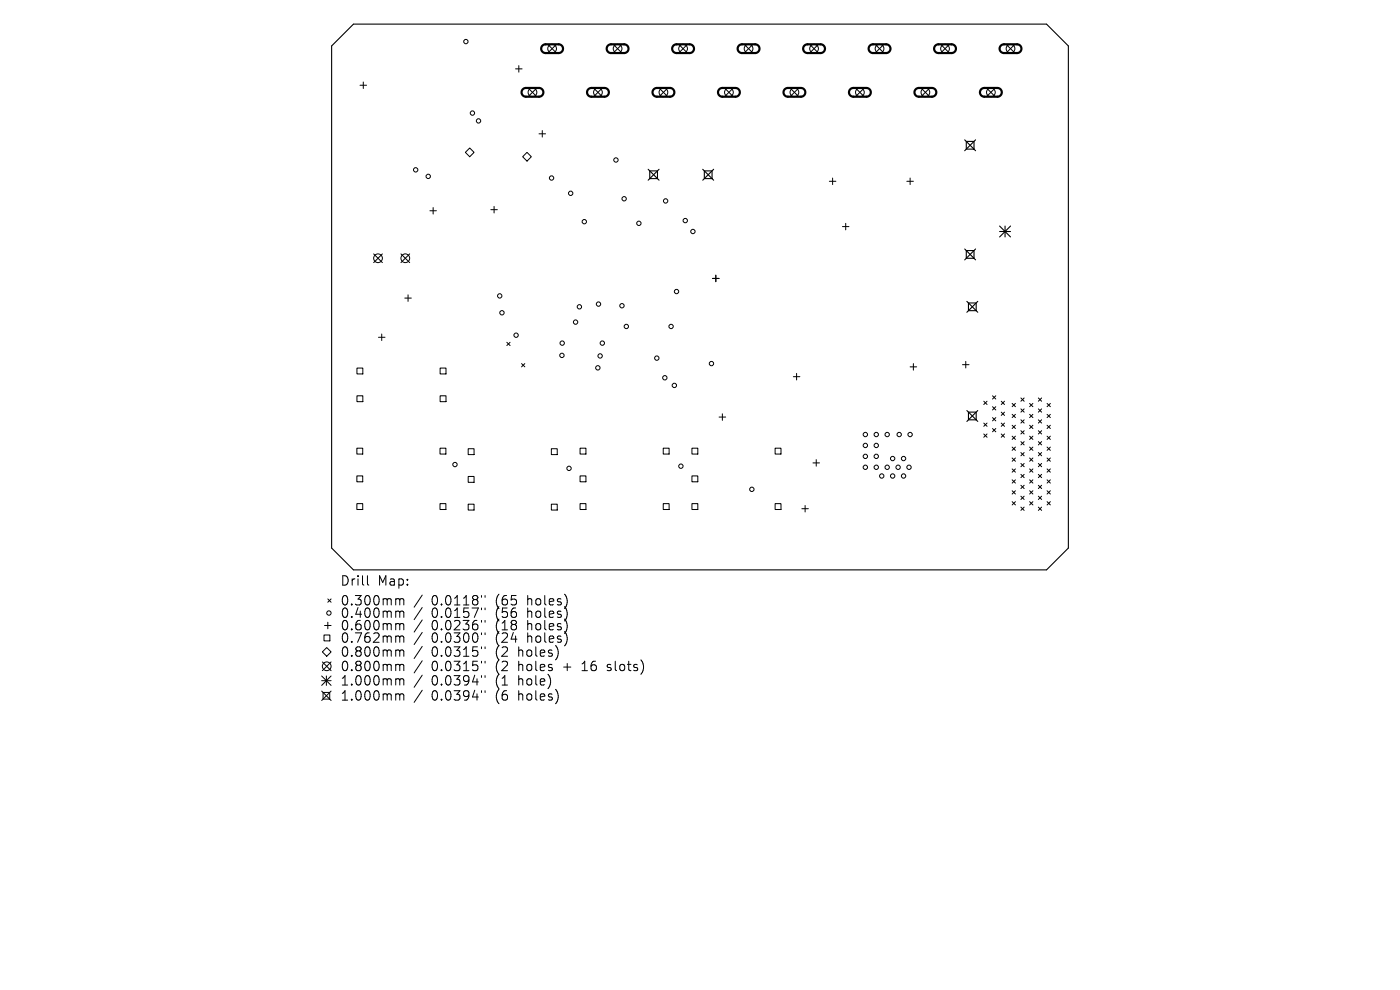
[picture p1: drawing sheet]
<svg xmlns="http://www.w3.org/2000/svg" width="297mm" height="210mm" viewBox="0 0 297 210" stroke-linecap="round" stroke-linejoin="round" font-family="sans-serif">
<defs><g id="words">
<g font-size="2.8">
<text x="72.2" y="124.5">Drill</text>
<text x="80.1" y="124.5">Map:</text>
<text x="72.2" y="128.7">0.300mm</text>
<text x="72.2" y="131.3">0.400mm</text>
<text x="91.5" y="128.7">0.0118&quot;</text>
<text x="91.5" y="131.3">0.0157&quot;</text>
<text x="105.1" y="128.7">(65</text>
<text x="105.1" y="131.3">(56</text>
<text x="111.9" y="128.7">holes)</text>
<text x="111.9" y="131.3">holes)</text>
<text x="72.2" y="133.9">0.600mm</text>
<text x="72.2" y="136.6">0.762mm</text>
<text x="91.5" y="133.9">0.0236&quot;</text>
<text x="91.5" y="136.6">0.0300&quot;</text>
<text x="105.1" y="133.9">(18</text>
<text x="105.1" y="136.6">(24</text>
<text x="111.9" y="133.9">holes)</text>
<text x="111.9" y="136.6">holes)</text>
<text x="72.2" y="139.5">0.800mm</text>
<text x="72.2" y="142.6">0.800mm</text>
<text x="91.5" y="139.5">0.0315&quot;</text>
<text x="91.5" y="142.6">0.0315&quot;</text>
<text x="105.1" y="139.5">(2</text>
<text x="105.1" y="142.6">(2</text>
<text x="110" y="139.5">holes)</text>
<text x="110" y="142.6">holes</text>
<text x="119.6" y="142.6">+</text>
<text x="123.7" y="142.6">16</text>
<text x="129.1" y="142.6">slots)</text>
<text x="72.2" y="145.6">1.000mm</text>
<text x="72.2" y="148.8">1.000mm</text>
<text x="91.5" y="145.6">0.0394&quot;</text>
<text x="91.5" y="148.8">0.0394&quot;</text>
<text x="105.1" y="145.6">(1</text>
<text x="105.1" y="148.8">(6</text>
<text x="110" y="145.6">hole)</text>
<text x="110" y="148.8">holes)</text>
</g>
</g></defs>
<g fill="none" stroke="#000" stroke-width=".23">
<path d="M70.4 9.7l4.6-4.6h147l4.6 4.6v106.6l-4.6 4.6h-147l-4.6-4.6zM137.5 35.9l2.3 2.3M137.8 36.3h1.7v1.6h-1.7zM139.8 35.9l-2.3 2.3M149.1 35.9l2.3 2.3M149.4 36.3h1.7v1.6h-1.7zM151.4 35.9l-2.3 2.3M204.7 29.7l2.3 2.3M205 30h1.6v1.6h-1.6zM207 29.7l-2.3 2.3M204.7 52.8l2.3 2.3M205 53.2h1.6v1.6h-1.6z"/>
<path d="M207 52.8l-2.3 2.3M212.1 48l2.3 2.3M212.1 49.1h2.3M213.2 48v2.3M214.4 48l-2.3 2.3M205.1 63.9l2.3 2.3M205.5 64.3h1.6v1.6h-1.6zM207.4 63.9l-2.3 2.3M205.1 87.1l2.3 2.3M205.5 87.4h1.6v1.7h-1.6zM207.4 87.1l-2.3 2.3"/>
</g>
<g fill="none" stroke="#000" stroke-width=".21">
<path d="M76.4 18.1h1.4M77.1 17.4v1.4M109.4 14.6h1.4M110.1 13.9v1.4M112 18.7l1.9 1.8M113.9 18.7l-1.9 1.8M116.2 9.4l1.9 1.9M118.1 9.4l-1.9 1.9M125.9 18.7l1.9 1.8M127.8 18.7l-1.9 1.8M130.1 9.4l1.8 1.9M131.9 9.4l-1.8 1.9"/>
<path d="M139.8 18.7l1.9 1.8M141.7 18.7l-1.9 1.8M144 9.4l1.8 1.9M145.8 9.4l-1.8 1.9M153.7 18.7l1.9 1.8M155.6 18.7l-1.9 1.8M157.9 9.4l1.8 1.9M159.7 9.4l-1.8 1.9M167.6 18.7l1.9 1.8M169.5 18.7l-1.9 1.8M171.8 9.4l1.8 1.9M173.6 9.4l-1.8 1.9"/>
<path d="M181.5 18.7l1.8 1.8M183.3 18.7l-1.8 1.8M185.7 9.4l1.8 1.9M187.5 9.4l-1.8 1.9M195.4 18.7l1.8 1.8M197.2 18.7l-1.8 1.8M199.6 9.4l1.8 1.9M201.4 9.4l-1.8 1.9M209.3 18.7l1.8 1.8M211.1 18.7l-1.8 1.8M213.4 9.4l1.9 1.9M215.3 9.4l-1.9 1.9"/>
<path d="M98.7 32.3l.9-.9 1 .9-1 .9zM111.8 32.3l.9 .9-.9 1-.9-1zM114.3 28.4h1.4M115 27.7v1.4M175.9 38.5h1.4M176.6 37.8v1.4M192.4 38.5h1.4M193.1 37.8v1.4M79.3 53.9l1.8 1.8M81.1 53.9l-1.8 1.8M85.1 53.9l1.8 1.8M86.9 53.9l-1.8 1.8"/>
<path d="M91.2 44.7h1.4M91.9 44v1.4M104.1 44.5h1.4M104.8 43.8v1.4M151.2 59.1h1.4M151.9 58.4v1.4M178.7 48.1h1.4M179.4 47.4v1.4M75.7 78.1h1.3v1.2h-1.3zM80.3 71.5h1.4M81 70.9v1.3M85.9 63.2h1.4"/>
<path d="M86.6 62.5v1.4M93.4 78.1h1.2v1.2h-1.2zM107.5 72.6l.7 .7M108.2 72.6l-.7 .7M110.6 77.1l.7 .7M111.3 77.1l-.7 .7M168.3 79.9h1.4M169 79.2v1.4M193.1 77.8h1.4M193.8 77.1v1.4M204.2 77.4h1.4M204.9 76.7v1.4"/>
<path d="M75.7 95.1h1.3v1.2h-1.3zM75.7 84h1.3v1.2h-1.3zM93.3 95.1h1.3v1.2h-1.3zM93.4 84h1.2v1.2h-1.2zM99.3 95.2h1.3v1.2h-1.3zM117 95.2h1.2v1.2h-1.2zM123.1 95.1h1.2v1.2h-1.2zM140.7 95.1h1.2v1.2h-1.2zM146.8 95.1h1.2v1.2h-1.2zM152.6 88.5h1.3M153.2 87.8v1.4M164.4 95.1h1.3v1.2h-1.3z"/>
<path d="M172.5 98.2h1.4M173.2 97.5v1.4M208.7 85.1l.7 .7M208.7 89.7l.7 .7M208.7 92.1l.7 .7M209.4 85.1l-.7 .7M209.4 89.7l-.7 .7M209.4 92.1l-.7 .7M210.6 84l.7 .7M210.6 86.3l.7 .7M210.6 88.6l.7 .7M210.6 90.9l.7 .7"/>
<path d="M211.3 84l-.7 .7M211.3 86.3l-.7 .7M211.3 88.6l-.7 .7M211.3 90.9l-.7 .7M212.4 85.1l.7 .7M212.4 87.4l.7 .7M212.4 89.7l.7 .7M212.4 92.1l.7 .7M213.1 85.1l-.7 .7M213.1 87.4l-.7 .7M213.1 89.7l-.7 .7M213.1 92.1l-.7 .7"/>
<path d="M214.7 85.6l.7 .7M214.7 87.9l.7 .7M214.7 90.2l.7 .7M214.7 92.5l.7 .7M214.7 94.8l.7 .7M214.7 97.2l.7 .6M214.7 99.5l.7 .7M215.4 85.6l-.7 .7M215.4 87.9l-.7 .7M215.4 90.2l-.7 .7M215.4 92.5l-.7 .7M215.4 94.8l-.7 .7"/>
<path d="M215.4 97.2l-.7 .6M215.4 99.5l-.7 .7M216.6 84.4l.7 .7M216.6 86.7l.7 .7M216.6 89.1l.7 .6M216.6 91.4l.7 .7M216.6 93.7l.7 .7M216.6 96l.7 .7M216.6 98.3l.7 .7M217.3 84.4l-.7 .7M217.3 86.7l-.7 .7M217.3 89.1l-.7 .6"/>
<path d="M217.3 91.4l-.7 .7M217.3 93.7l-.7 .7M217.3 96l-.7 .7M217.3 98.3l-.7 .7M218.4 94.8l.7 .7M218.4 99.5l.7 .7M218.4 85.6l.7 .7M218.4 87.9l.7 .7M218.4 90.2l.7 .7M218.4 92.5l.7 .7M218.4 97.2l.7 .6M219.1 85.6l-.7 .7"/>
<path d="M219.1 87.9l-.7 .7M219.1 90.2l-.7 .7M219.1 92.5l-.7 .7M219.1 94.8l-.7 .7M219.1 97.2l-.7 .6M219.1 99.5l-.7 .7M220.3 93.7l.7 .7M220.3 96l.7 .7M220.3 84.4l.7 .7M220.3 86.7l.7 .7M220.3 89.1l.7 .6M220.3 91.4l.7 .7"/>
<path d="M220.3 98.3l.7 .7M221 84.4l-.7 .7M221 86.7l-.7 .7M221 89.1l-.7 .6M221 91.4l-.7 .7M221 93.7l-.7 .7M221 96l-.7 .7M221 98.3l-.7 .7M222.1 85.6l.7 .7M222.1 87.9l.7 .7M222.1 90.2l.7 .7M222.1 92.5l.7 .7"/>
<path d="M222.1 94.8l.7 .7M222.1 97.2l.7 .6M222.1 99.5l.7 .7M222.8 85.6l-.7 .7M222.8 87.9l-.7 .7M222.8 90.2l-.7 .7M222.8 92.5l-.7 .7M222.8 94.8l-.7 .7M222.8 97.2l-.7 .6M222.8 99.5l-.7 .7M75.7 101h1.3v1.2h-1.3zM75.7 106.8h1.3v1.3h-1.3z"/>
<path d="M93.3 106.8h1.3v1.3h-1.3zM99.3 101.1h1.3v1.2h-1.3zM99.3 107h1.3v1.2h-1.3zM117 107h1.2v1.2h-1.2zM123.1 101h1.2v1.2h-1.2zM123.1 106.8h1.2v1.3h-1.2zM140.7 106.8h1.2v1.3h-1.2zM146.8 101h1.2v1.2h-1.2zM146.8 106.8h1.2v1.3h-1.2zM164.4 106.8h1.3v1.3h-1.3zM170.1 107.9h1.4M170.8 107.2v1.4"/>
<path d="M214.7 101.8l.7 .7M214.7 104.1l.7 .7M214.7 106.4l.7 .7M215.4 101.8l-.7 .7M215.4 104.1l-.7 .7M215.4 106.4l-.7 .7M216.6 100.6l.7 .7M216.6 102.9l.7 .7M216.6 105.3l.7 .7M216.6 107.6l.7 .7M217.3 100.6l-.7 .7M217.3 102.9l-.7 .7"/>
<path d="M217.3 105.3l-.7 .7M217.3 107.6l-.7 .7M218.4 101.8l.7 .7M218.4 104.1l.7 .7M218.4 106.4l.7 .7M219.1 101.8l-.7 .7M219.1 104.1l-.7 .7M219.1 106.4l-.7 .7M220.3 100.6l.7 .7M220.3 102.9l.7 .7M220.3 105.3l.7 .7M220.3 107.6l.7 .7"/>
<path d="M221 100.6l-.7 .7M221 102.9l-.7 .7M221 105.3l-.7 .7M221 107.6l-.7 .7M222.1 101.8l.7 .7M222.1 104.1l.7 .7M222.1 106.4l.7 .7M222.8 101.8l-.7 .7M222.8 104.1l-.7 .7M222.8 106.4l-.7 .7M68.7 134.7h1.3v1.2h-1.3zM68.8 132.7h1.4"/>
<path d="M69.3 137.4l.9 .9-.9 .9-.9-.9zM69.5 127.1l.7 .7M69.5 132v1.4M70.2 127.1l-.7 .7M78 122.1v1.7l.2 .3M84.5 127l.3 .3M84.5 129.6l.3 .3M84.5 132.3l.3 .3M84.5 134.9l.3 .3M84.5 137.9l.3 .3M84.8 127.3v1M84.8 129.9v1.1"/>
<path d="M84.8 132.6v1M84.8 135.2v1M84.8 138.2v1M84.8 127.3l.3-.3 .5 .1 .1 1.2M84.8 129.9l.3-.3 .5 .1 .1 1.3M84.8 132.6l.3-.3 .5 .1 .1 1.2M84.8 135.2l.3-.3 .5 .1 .1 1.2M84.8 138.2l.3-.3 .5 .1 .1 1.2M89.6 126.2l-1.7 2.6M89.6 128.9l-1.7 2.5M89.6 131.5l-1.7 2.6M89.6 134.2l-1.7 2.5"/>
<path d="M89.6 137.1l-1.7 2.6M102.1 126.3v.4M102.1 129v.4M102.1 131.6v.4M102.1 134.2v.4M102.1 137.2v.4M102.9 126.3v.4M102.9 129v.4M102.9 131.6v.4M102.9 134.2v.4M102.9 137.2v.4M118.3 137.8v1.3"/>
<path d="M120.2 126.9v1.3M120.2 129.5v1.4M120.2 132.2v1.3M120.2 134.8v1.4M68.2 143.4l2 2M68.2 144.4h2M68.2 146.6l2 2M68.4 140.4l1.8 1.9M68.5 146.9h1.4v1.4h-1.4zM69.2 143.4v2M70.2 140.4l-1.8 1.9M70.2 143.4l-2 2"/>
<path d="M70.2 146.6l-2 2M84.5 140.9l.3 .3M84.5 144l.3 .3M84.5 147.2l.3 .3M84.8 141.2v1.1M84.8 144.3v1M84.8 147.5v1M84.8 141.2l.3-.3 .5 .1 .1 1.3M84.8 144.3l.3-.3 .5 .1 .1 1.2M84.8 147.5l.3-.3 .5 .1 .1 1.2M89.6 140.2l-1.7 2.5M89.6 143.2l-1.7 2.6"/>
<path d="M89.6 146.4l-1.7 2.6M102.1 140.3v.3M102.1 143.3v.4M102.1 146.5v.4M102.9 140.3v.3M102.9 143.3v.4M102.9 146.5v.4M118.3 147.1v1.3"/>
<circle cx="98.8" cy="8.8" r=".46"/>
<circle cx="113" cy="19.6" r=".93"/>
<circle cx="117.1" cy="10.3" r=".93"/>
<circle cx="126.9" cy="19.6" r=".93"/>
<circle cx="131" cy="10.3" r=".93"/>
<circle cx="140.7" cy="19.6" r=".93"/>
<circle cx="144.9" cy="10.3" r=".93"/>
<circle cx="154.6" cy="19.6" r=".93"/>
<circle cx="158.8" cy="10.3" r=".93"/>
<circle cx="168.5" cy="19.6" r=".93"/>
<circle cx="172.7" cy="10.3" r=".93"/>
<circle cx="182.4" cy="19.6" r=".93"/>
<circle cx="186.6" cy="10.3" r=".93"/>
<circle cx="196.3" cy="19.6" r=".93"/>
<circle cx="200.5" cy="10.3" r=".93"/>
<circle cx="210.2" cy="19.6" r=".93"/>
<circle cx="214.4" cy="10.3" r=".93"/>
<circle cx="88.2" cy="36" r=".46"/>
<circle cx="90.8" cy="37.4" r=".46"/>
<circle cx="100.2" cy="24" r=".46"/>
<circle cx="101.5" cy="25.6" r=".46"/>
<circle cx="117" cy="37.8" r=".46"/>
<circle cx="130.7" cy="33.9" r=".46"/>
<circle cx="80.2" cy="54.8" r=".93"/>
<circle cx="86" cy="54.8" r=".93"/>
<circle cx="121.1" cy="41" r=".46"/>
<circle cx="124" cy="47" r=".46"/>
<circle cx="132.4" cy="42.2" r=".46"/>
<circle cx="135.5" cy="47.4" r=".46"/>
<circle cx="141.2" cy="42.6" r=".46"/>
<circle cx="145.4" cy="46.8" r=".46"/>
<circle cx="147" cy="49.1" r=".46"/>
<circle cx="106" cy="62.8" r=".46"/>
<circle cx="106.5" cy="66.3" r=".46"/>
<circle cx="109.5" cy="71.1" r=".46"/>
<circle cx="119.2" cy="75.4" r=".46"/>
<circle cx="119.3" cy="72.8" r=".46"/>
<circle cx="122.1" cy="68.3" r=".46"/>
<circle cx="122.9" cy="65.1" r=".46"/>
<circle cx="126.8" cy="78" r=".46"/>
<circle cx="127" cy="64.5" r=".46"/>
<circle cx="127.3" cy="75.5" r=".46"/>
<circle cx="127.8" cy="72.8" r=".46"/>
<circle cx="131.9" cy="64.9" r=".46"/>
<circle cx="132.9" cy="69.3" r=".46"/>
<circle cx="139.3" cy="76" r=".46"/>
<circle cx="142.4" cy="69.3" r=".46"/>
<circle cx="143.5" cy="61.8" r=".46"/>
<circle cx="150.9" cy="77.1" r=".46"/>
<circle cx="96.5" cy="98.5" r=".46"/>
<circle cx="120.7" cy="99.4" r=".46"/>
<circle cx="141" cy="80.1" r=".46"/>
<circle cx="143.1" cy="81.8" r=".46"/>
<circle cx="144.4" cy="98.9" r=".46"/>
<circle cx="183.6" cy="99.1" r=".46"/>
<circle cx="183.6" cy="92.2" r=".46"/>
<circle cx="183.6" cy="94.5" r=".46"/>
<circle cx="183.6" cy="96.8" r=".46"/>
<circle cx="185.9" cy="92.2" r=".46"/>
<circle cx="185.9" cy="99.1" r=".46"/>
<circle cx="185.9" cy="94.5" r=".46"/>
<circle cx="185.9" cy="96.8" r=".46"/>
<circle cx="188.2" cy="92.2" r=".46"/>
<circle cx="188.2" cy="99.1" r=".46"/>
<circle cx="189.4" cy="97.3" r=".46"/>
<circle cx="190.5" cy="99.1" r=".46"/>
<circle cx="190.8" cy="92.2" r=".46"/>
<circle cx="191.7" cy="97.3" r=".46"/>
<circle cx="192.8" cy="99.1" r=".46"/>
<circle cx="193.1" cy="92.2" r=".46"/>
<circle cx="159.5" cy="103.8" r=".46"/>
<circle cx="187.1" cy="101" r=".46"/>
<circle cx="189.4" cy="101" r=".46"/>
<circle cx="191.7" cy="101" r=".46"/>
<circle cx="69.8" cy="130" r=".46"/>
<circle cx="69.3" cy="141.3" r=".93"/>
</g>
<g fill="none" stroke="#000" stroke-width=".46">
<path d="M110.9 18.9l.6-.2h2.8a.93 .93 0 0 1 1 .9 .93 .93 0 0 1-1 .9h-2.7a.93 .93 0 0 1-.9-.6 .93 .93 0 0 1 .2-1zM115.1 9.7l.6-.3h2.8a.93 .93 0 0 1 .9 .9 .93 .93 0 0 1-.9 1h-2.8a.93 .93 0 0 1-.8-.6 .93 .93 0 0 1 .2-1zM124.8 18.9l.6-.2h2.8a.93 .93 0 0 1 1 .9 .93 .93 0 0 1-1 .9h-2.7a.93 .93 0 0 1-.9-.6 .93 .93 0 0 1 .2-1zM129 9.7l.5-.3h2.9a.93 .93 0 0 1 .9 .9 .93 .93 0 0 1-.9 1h-2.8a.93 .93 0 0 1-.8-.6 .93 .93 0 0 1 .2-1zM138.7 18.9l.6-.2h2.8a.93 .93 0 0 1 1 .9 .93 .93 0 0 1-1 .9h-2.7a.93 .93 0 0 1-.9-.6 .93 .93 0 0 1 .2-1zM142.9 9.7l.5-.3h2.9a.93 .93 0 0 1 .9 .9 .93 .93 0 0 1-.9 1h-2.8a.93 .93 0 0 1-.8-.6 .93 .93 0 0 1 .2-1zM152.6 18.9l.6-.2h2.8a.93 .93 0 0 1 1 .9 .93 .93 0 0 1-1 .9h-2.8a.93 .93 0 0 1-.8-.6 .93 .93 0 0 1 .2-1zM156.8 9.7l.5-.3h2.9a.93 .93 0 0 1 .9 .9 .93 .93 0 0 1-.9 1h-2.8a.93 .93 0 0 1-.8-.6 .93 .93 0 0 1 .2-1zM166.5 18.9l.6-.2h2.8a.93 .93 0 0 1 .9 .9 .93 .93 0 0 1-.9 .9h-2.8a.93 .93 0 0 1-.8-.6 .93 .93 0 0 1 .2-1zM170.7 9.7l.5-.3h2.9a.93 .93 0 0 1 .9 .9 .93 .93 0 0 1-.9 1h-2.8a.93 .93 0 0 1-.8-.6 .93 .93 0 0 1 .2-1zM180.4 18.9l.6-.2h2.8a.93 .93 0 0 1 .9 .9 .93 .93 0 0 1-.9 .9h-2.8a.93 .93 0 0 1-.8-.6 .93 .93 0 0 1 .2-1zM184.5 9.7l.6-.3h2.9a.93 .93 0 0 1 .9 .9 .93 .93 0 0 1-.9 1h-2.8a.93 .93 0 0 1-.9-.6 .93 .93 0 0 1 .2-1z"/>
<path d="M194.3 18.9l.5-.2h2.9a.93 .93 0 0 1 .9 .9 .93 .93 0 0 1-.9 .9h-2.8a.93 .93 0 0 1-.8-.6 .93 .93 0 0 1 .2-1zM198.4 9.7l.6-.3h2.9a.93 .93 0 0 1 .9 .9 .93 .93 0 0 1-.9 1h-2.8a.93 .93 0 0 1-.9-.6 .93 .93 0 0 1 .2-1zM208.2 18.9l.5-.2h2.9a.93 .93 0 0 1 .9 .9 .93 .93 0 0 1-.9 .9h-2.8a.93 .93 0 0 1-.8-.6 .93 .93 0 0 1 .2-1zM212.3 9.7l.6-.3h2.9a.93 .93 0 0 1 .9 .9 .93 .93 0 0 1-.9 1h-2.8a.93 .93 0 0 1-.9-.6 .93 .93 0 0 1 .2-1z"/>
</g>
<use href="#words"/>
</svg>
